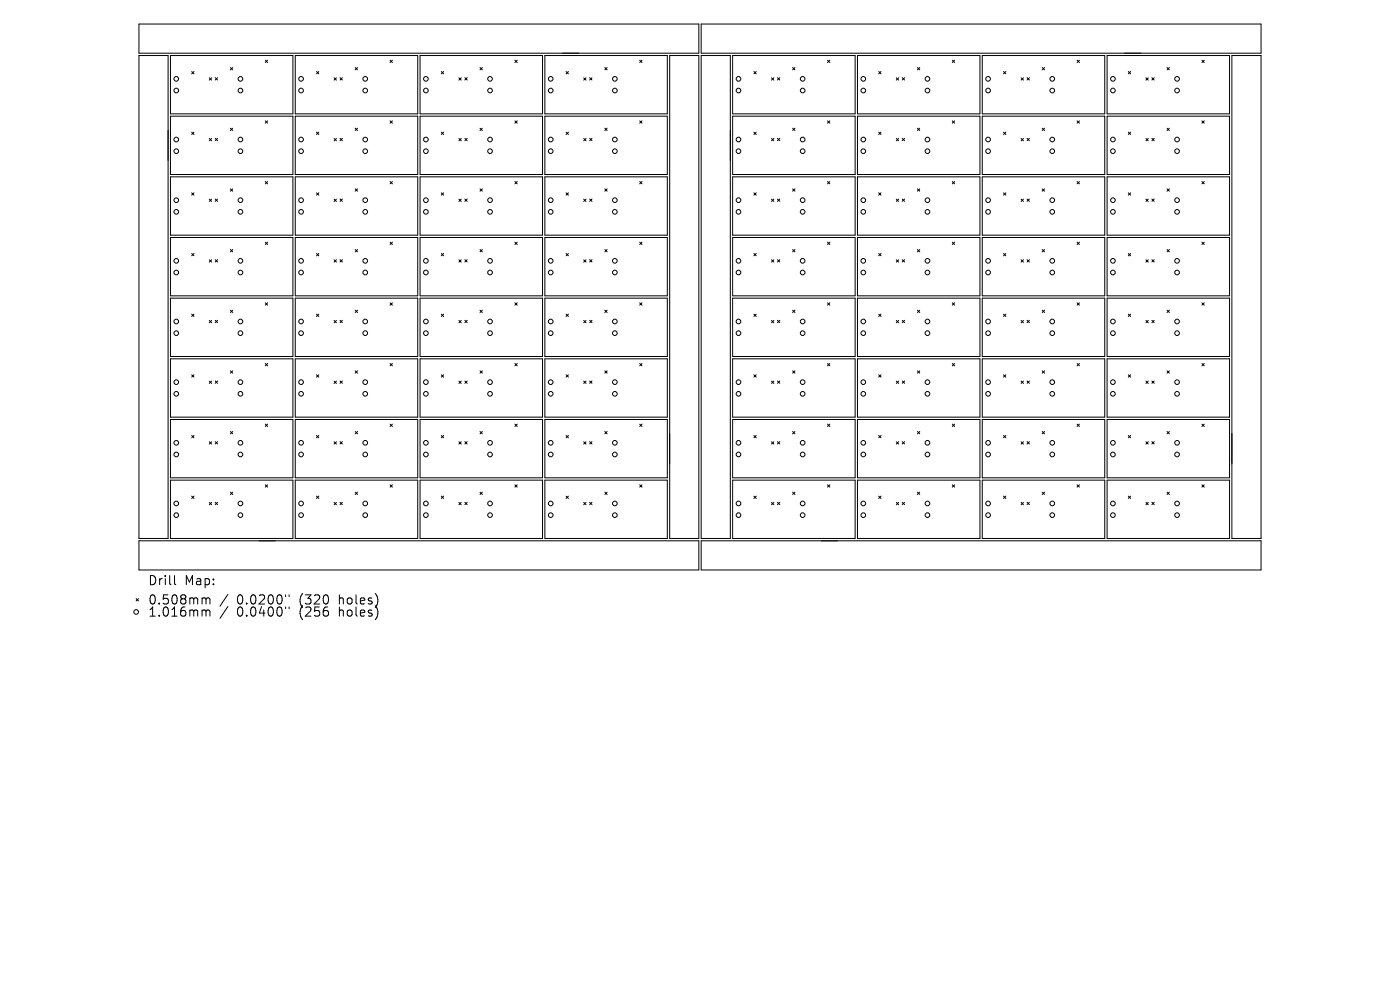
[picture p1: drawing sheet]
<svg xmlns="http://www.w3.org/2000/svg" width="297mm" height="210mm" viewBox="0 0 297 210" stroke-linecap="round" stroke-linejoin="round" font-family="sans-serif">
<defs><g id="words">
<g font-size="2.7">
<text x="31.3" y="124.4">Drill</text>
<text x="39.1" y="124.4">Map:</text>
<text x="31.3" y="128.5">0.508mm</text>
<text x="31.3" y="131.1">1.016mm</text>
<text x="50.3" y="128.5">0.0200&quot;</text>
<text x="50.3" y="131.1">0.0400&quot;</text>
<text x="63.6" y="128.5">(320</text>
<text x="63.6" y="131.1">(256</text>
<text x="72.2" y="128.5">holes)</text>
<text x="72.2" y="131.1">holes)</text>
</g>
</g></defs>
<g fill="none" stroke="#000" stroke-width=".21">
<path d="M29.5 11.8h6.2v102.4h-6.2zM29.5 5.1h118.8v6.2h-118.8zM36.2 11.8h25.9v12.4h-25.9zM40.7 15.2l.5 .5M41.2 15.2l-.5 .5M44.4 16.5l.5 .5M44.9 16.5l-.5 .5M45.7 16.5l.5 .5M46.2 16.5l-.5 .5M48.9 14.3l.5 .5M49.4 14.3l-.5 .5M56.3 12.8l.5 .5"/>
<path d="M56.8 12.8l-.5 .5M62.6 11.8h26v12.4h-26zM67.1 15.2l.5 .5M67.6 15.2l-.5 .5M70.9 16.5l.5 .5M71.4 16.5l-.5 .5M72.1 16.5l.5 .5M72.6 16.5l-.5 .5M75.4 14.3l.4 .5M75.8 14.3l-.4 .5M82.8 12.8l.4 .5M83.2 12.8l-.4 .5"/>
<path d="M89.1 11.8h26v12.4h-26zM93.6 15.2l.5 .5M94.1 15.2l-.5 .5M97.4 16.5l.4 .5M97.8 16.5l-.4 .5M98.6 16.5l.5 .5M99.1 16.5l-.5 .5M101.8 14.3l.5 .5M102.3 14.3l-.5 .5M109.2 12.8l.5 .5M109.7 12.8l-.5 .5M115.6 11.8h26v12.4h-26z"/>
<path d="M120.1 15.2l.5 .5M120.6 15.2l-.5 .5M123.8 16.5l.5 .5M124.3 16.5l-.5 .5M125.1 16.5l.5 .5M125.6 16.5l-.5 .5M128.3 14.3l.5 .5M128.8 14.3l-.5 .5M135.7 12.8l.5 .5M136.2 12.8l-.5 .5M142.1 11.8h6.2v102.4h-6.2zM148.7 5.1h118.8v6.2h-118.8z"/>
<path d="M148.7 11.8h6.2v102.4h-6.2zM155.4 11.8h26v12.4h-26zM159.9 15.2l.5 .5M160.4 15.2l-.5 .5M163.7 16.5l.5 .5M164.2 16.5l-.5 .5M164.9 16.5l.5 .5M165.4 16.5l-.5 .5M168.1 14.3l.5 .5M168.6 14.3l-.5 .5M175.5 12.8l.5 .5M176 12.8l-.5 .5"/>
<path d="M181.9 11.8h26v12.4h-26zM186.4 15.2l.5 .5M186.9 15.2l-.5 .5M190.1 16.5l.5 .5M190.6 16.5l-.5 .5M191.4 16.5l.5 .5M191.9 16.5l-.5 .5M194.6 14.3l.5 .5M195.1 14.3l-.5 .5M202 12.8l.5 .5M202.5 12.8l-.5 .5M208.4 11.8h26v12.4h-26z"/>
<path d="M212.9 15.2l.5 .5M213.4 15.2l-.5 .5M216.6 16.5l.5 .5M217.1 16.5l-.5 .5M217.9 16.5l.5 .5M218.4 16.5l-.5 .5M221.1 14.3l.5 .5M221.6 14.3l-.5 .5M228.5 12.8l.5 .5M229 12.8l-.5 .5M234.9 11.8h25.9v12.4h-25.9zM239.4 15.2l.5 .5"/>
<path d="M239.9 15.2l-.5 .5M243.1 16.5l.5 .5M243.6 16.5l-.5 .5M244.4 16.5l.5 .5M244.9 16.5l-.5 .5M247.6 14.3l.5 .5M248.1 14.3l-.5 .5M255 12.8l.5 .5M255.5 12.8l-.5 .5M261.3 11.8h6.2v102.4h-6.2zM36.2 24.6h25.9v12.4h-25.9zM36.2 37.5h25.9v12.4h-25.9z"/>
<path d="M40.7 28l.5 .5M41.2 28l-.5 .5M44.4 29.4l.5 .5M44.9 29.4l-.5 .5M45.7 29.3l.5 .5M46.2 29.3l-.5 .5M48.9 27.2l.5 .5M49.4 27.2l-.5 .5M56.3 25.6l.5 .5M56.3 38.5l.5 .5M56.8 25.6l-.5 .5M56.8 38.5l-.5 .5"/>
<path d="M62.6 24.6h26v12.4h-26zM62.6 37.5h26v12.4h-26zM67.1 28l.5 .5M67.6 28l-.5 .5M70.9 29.4l.5 .5M71.4 29.4l-.5 .5M72.1 29.3l.5 .5M72.6 29.3l-.5 .5M75.4 27.2l.4 .5M75.8 27.2l-.4 .5M82.8 25.6l.4 .5M82.8 38.5l.4 .5"/>
<path d="M83.2 25.6l-.4 .5M83.2 38.5l-.4 .5M89.1 24.6h26v12.4h-26zM89.1 37.5h26v12.4h-26zM93.6 28l.5 .5M94.1 28l-.5 .5M97.4 29.4l.4 .5M97.8 29.4l-.4 .5M98.6 29.3l.5 .5M99.1 29.3l-.5 .5M101.8 27.2l.5 .5M102.3 27.2l-.5 .5"/>
<path d="M109.2 25.6l.5 .5M109.2 38.5l.5 .5M109.7 25.6l-.5 .5M109.7 38.5l-.5 .5M115.6 24.6h26v12.4h-26zM115.6 37.5h26v12.4h-26zM120.1 28l.5 .5M120.6 28l-.5 .5M123.8 29.4l.5 .5M124.3 29.4l-.5 .5M125.1 29.3l.5 .5M125.6 29.3l-.5 .5"/>
<path d="M128.3 27.2l.5 .5M128.8 27.2l-.5 .5M135.7 25.6l.5 .5M135.7 38.5l.5 .5M136.2 25.6l-.5 .5M136.2 38.5l-.5 .5M155.4 24.6h26v12.4h-26zM155.4 37.5h26v12.4h-26zM159.9 28l.5 .5M160.4 28l-.5 .5M163.7 29.4l.5 .5M164.2 29.4l-.5 .5"/>
<path d="M164.9 29.3l.5 .5M165.4 29.3l-.5 .5M168.1 27.2l.5 .5M168.6 27.2l-.5 .5M175.5 25.6l.5 .5M175.5 38.5l.5 .5M176 25.6l-.5 .5M176 38.5l-.5 .5M181.9 24.6h26v12.4h-26zM181.9 37.5h26v12.4h-26zM186.4 28l.5 .5M186.9 28l-.5 .5"/>
<path d="M190.1 29.4l.5 .5M190.6 29.4l-.5 .5M191.4 29.3l.5 .5M191.9 29.3l-.5 .5M194.6 27.2l.5 .5M195.1 27.2l-.5 .5M202 25.6l.5 .5M202 38.5l.5 .5M202.5 25.6l-.5 .5M202.5 38.5l-.5 .5M208.4 24.6h26v12.4h-26zM208.4 37.5h26v12.4h-26z"/>
<path d="M212.9 28l.5 .5M213.4 28l-.5 .5M216.6 29.4l.5 .5M217.1 29.4l-.5 .5M217.9 29.3l.5 .5M218.4 29.3l-.5 .5M221.1 27.2l.5 .5M221.6 27.2l-.5 .5M228.5 25.6l.5 .5M228.5 38.5l.5 .5M229 25.6l-.5 .5M229 38.5l-.5 .5"/>
<path d="M234.9 24.6h25.9v12.4h-25.9zM234.9 37.5h25.9v12.4h-25.9zM239.4 28l.5 .5M239.9 28l-.5 .5M243.1 29.4l.5 .5M243.6 29.4l-.5 .5M244.4 29.3l.5 .5M244.9 29.3l-.5 .5M247.6 27.2l.5 .5M248.1 27.2l-.5 .5M255 25.6l.5 .5M255 38.5l.5 .5"/>
<path d="M255.5 25.6l-.5 .5M255.5 38.5l-.5 .5M36.2 50.4h25.9v12.4h-25.9zM40.7 40.9l.5 .5M40.7 53.8l.5 .5M41.2 40.9l-.5 .5M41.2 53.8l-.5 .5M44.4 42.2l.5 .5M44.4 55.1l.5 .5M44.9 42.2l-.5 .5M44.9 55.1l-.5 .5M45.7 42.2l.5 .5"/>
<path d="M45.7 55.1l.5 .5M46.2 42.2l-.5 .5M46.2 55.1l-.5 .5M48.9 40.1l.5 .5M48.9 52.9l.5 .5M49.4 40.1l-.5 .5M49.4 52.9l-.5 .5M56.3 51.4l.5 .5M56.8 51.4l-.5 .5M62.6 50.4h26v12.4h-26zM67.1 40.9l.5 .5M67.1 53.8l.5 .5"/>
<path d="M67.6 40.9l-.5 .5M67.6 53.8l-.5 .5M70.9 42.2l.5 .5M70.9 55.1l.5 .5M71.4 42.2l-.5 .5M71.4 55.1l-.5 .5M72.1 42.2l.5 .5M72.1 55.1l.5 .5M72.6 42.2l-.5 .5M72.6 55.1l-.5 .5M75.4 40.1l.4 .5M75.4 52.9l.4 .5"/>
<path d="M75.8 40.1l-.4 .5M75.8 52.9l-.4 .5M82.8 51.4l.4 .5M83.2 51.4l-.4 .5M89.1 50.4h26v12.4h-26zM93.6 40.9l.5 .5M93.6 53.8l.5 .5M94.1 40.9l-.5 .5M94.1 53.8l-.5 .5M97.4 42.2l.4 .5M97.4 55.1l.4 .5M97.8 42.2l-.4 .5"/>
<path d="M97.8 55.1l-.4 .5M98.6 42.2l.5 .5M98.6 55.1l.5 .5M99.1 42.2l-.5 .5M99.1 55.1l-.5 .5M101.8 40.1l.5 .5M101.8 52.9l.5 .5M102.3 40.1l-.5 .5M102.3 52.9l-.5 .5M109.2 51.4l.5 .5M109.7 51.4l-.5 .5M115.6 50.4h26v12.4h-26z"/>
<path d="M120.1 40.9l.5 .5M120.1 53.8l.5 .5M120.6 40.9l-.5 .5M120.6 53.8l-.5 .5M123.8 42.2l.5 .5M123.8 55.1l.5 .5M124.3 42.2l-.5 .5M124.3 55.1l-.5 .5M125.1 42.2l.5 .5M125.1 55.1l.5 .5M125.6 42.2l-.5 .5M125.6 55.1l-.5 .5"/>
<path d="M128.3 40.1l.5 .5M128.3 52.9l.5 .5M128.8 40.1l-.5 .5M128.8 52.9l-.5 .5M135.7 51.4l.5 .5M136.2 51.4l-.5 .5M155.4 50.4h26v12.4h-26zM159.9 40.9l.5 .5M159.9 53.8l.5 .5M160.4 40.9l-.5 .5M160.4 53.8l-.5 .5M163.7 42.2l.5 .5"/>
<path d="M163.7 55.1l.5 .5M164.2 42.2l-.5 .5M164.2 55.1l-.5 .5M164.9 42.2l.5 .5M164.9 55.1l.5 .5M165.4 42.2l-.5 .5M165.4 55.1l-.5 .5M168.1 40.1l.5 .5M168.1 52.9l.5 .5M168.6 40.1l-.5 .5M168.6 52.9l-.5 .5M175.5 51.4l.5 .5"/>
<path d="M176 51.4l-.5 .5M181.9 50.4h26v12.4h-26zM186.4 40.9l.5 .5M186.4 53.8l.5 .5M186.9 40.9l-.5 .5M186.9 53.8l-.5 .5M190.1 42.2l.5 .5M190.1 55.1l.5 .5M190.6 42.2l-.5 .5M190.6 55.1l-.5 .5M191.4 42.2l.5 .5M191.4 55.1l.5 .5"/>
<path d="M191.9 42.2l-.5 .5M191.9 55.1l-.5 .5M194.6 40.1l.5 .5M194.6 52.9l.5 .5M195.1 40.1l-.5 .5M195.1 52.9l-.5 .5M202 51.4l.5 .5M202.5 51.4l-.5 .5M208.4 50.4h26v12.4h-26zM212.9 40.9l.5 .5M212.9 53.8l.5 .5M213.4 40.9l-.5 .5"/>
<path d="M213.4 53.8l-.5 .5M216.6 42.2l.5 .5M216.6 55.1l.5 .5M217.1 42.2l-.5 .5M217.1 55.1l-.5 .5M217.9 42.2l.5 .5M217.9 55.1l.5 .5M218.4 42.2l-.5 .5M218.4 55.1l-.5 .5M221.1 40.1l.5 .5M221.1 52.9l.5 .5M221.6 40.1l-.5 .5"/>
<path d="M221.6 52.9l-.5 .5M228.5 51.4l.5 .5M229 51.4l-.5 .5M234.9 50.4h25.9v12.4h-25.9zM239.4 40.9l.5 .5M239.4 53.8l.5 .5M239.9 40.9l-.5 .5M239.9 53.8l-.5 .5M243.1 42.2l.5 .5M243.1 55.1l.5 .5M243.6 42.2l-.5 .5M243.6 55.1l-.5 .5"/>
<path d="M244.4 42.2l.5 .5M244.4 55.1l.5 .5M244.9 42.2l-.5 .5M244.9 55.1l-.5 .5M247.6 40.1l.5 .5M247.6 52.9l.5 .5M248.1 40.1l-.5 .5M248.1 52.9l-.5 .5M255 51.4l.5 .5M255.5 51.4l-.5 .5M36.2 63.2h25.9v12.4h-25.9zM36.2 76.1h25.9v12.4h-25.9z"/>
<path d="M40.7 66.6l.5 .5M40.7 79.5l.5 .5M41.2 66.6l-.5 .5M41.2 79.5l-.5 .5M44.4 68l.5 .5M44.9 68l-.5 .5M45.7 68l.5 .4M46.2 68l-.5 .4M48.9 65.8l.5 .5M48.9 78.7l.5 .5M49.4 65.8l-.5 .5M49.4 78.7l-.5 .5"/>
<path d="M56.3 64.2l.5 .5M56.3 77.1l.5 .5M56.8 64.2l-.5 .5M56.8 77.1l-.5 .5M62.6 63.2h26v12.4h-26zM62.6 76.1h26v12.4h-26zM67.1 66.6l.5 .5M67.1 79.5l.5 .5M67.6 66.6l-.5 .5M67.6 79.5l-.5 .5M70.9 68l.5 .5M71.4 68l-.5 .5"/>
<path d="M72.1 68l.5 .4M72.6 68l-.5 .4M75.4 65.8l.4 .5M75.4 78.7l.4 .5M75.8 65.8l-.4 .5M75.8 78.7l-.4 .5M82.8 64.2l.4 .5M82.8 77.1l.4 .5M83.2 64.2l-.4 .5M83.2 77.1l-.4 .5M89.1 76.1h26v12.4h-26zM89.1 63.2h26v12.4h-26z"/>
<path d="M93.6 66.6l.5 .5M93.6 79.5l.5 .5M94.1 66.6l-.5 .5M94.1 79.5l-.5 .5M97.4 68l.4 .5M97.8 68l-.4 .5M98.6 68l.5 .4M99.1 68l-.5 .4M101.8 65.8l.5 .5M101.8 78.7l.5 .5M102.3 65.8l-.5 .5M102.3 78.7l-.5 .5"/>
<path d="M109.2 64.2l.5 .5M109.2 77.1l.5 .5M109.7 64.2l-.5 .5M109.7 77.1l-.5 .5M115.6 63.2h26v12.4h-26zM115.6 76.1h26v12.4h-26zM120.1 66.6l.5 .5M120.1 79.5l.5 .5M120.6 66.6l-.5 .5M120.6 79.5l-.5 .5M123.8 68l.5 .5M124.3 68l-.5 .5"/>
<path d="M125.1 68l.5 .4M125.6 68l-.5 .4M128.3 65.8l.5 .5M128.3 78.7l.5 .5M128.8 65.8l-.5 .5M128.8 78.7l-.5 .5M135.7 64.2l.5 .5M135.7 77.1l.5 .5M136.2 64.2l-.5 .5M136.2 77.1l-.5 .5M155.4 76.1h26v12.4h-26zM155.4 63.2h26v12.4h-26z"/>
<path d="M159.9 66.6l.5 .5M159.9 79.5l.5 .5M160.4 66.6l-.5 .5M160.4 79.5l-.5 .5M163.7 68l.5 .5M164.2 68l-.5 .5M164.9 68l.5 .4M165.4 68l-.5 .4M168.1 65.8l.5 .5M168.1 78.7l.5 .5M168.6 65.8l-.5 .5M168.6 78.7l-.5 .5"/>
<path d="M175.5 64.2l.5 .5M175.5 77.1l.5 .5M176 64.2l-.5 .5M176 77.1l-.5 .5M181.9 63.2h26v12.4h-26zM181.9 76.1h26v12.4h-26zM186.4 66.6l.5 .5M186.4 79.5l.5 .5M186.9 66.6l-.5 .5M186.9 79.5l-.5 .5M190.1 68l.5 .5M190.6 68l-.5 .5"/>
<path d="M191.4 68l.5 .4M191.9 68l-.5 .4M194.6 65.8l.5 .5M194.6 78.7l.5 .5M195.1 65.8l-.5 .5M195.1 78.7l-.5 .5M202 64.2l.5 .5M202 77.1l.5 .5M202.5 64.2l-.5 .5M202.5 77.1l-.5 .5M208.4 76.1h26v12.4h-26zM208.4 63.2h26v12.4h-26z"/>
<path d="M212.9 66.6l.5 .5M212.9 79.5l.5 .5M213.4 66.6l-.5 .5M213.4 79.5l-.5 .5M216.6 68l.5 .5M217.1 68l-.5 .5M217.9 68l.5 .4M218.4 68l-.5 .4M221.1 65.8l.5 .5M221.1 78.7l.5 .5M221.6 65.8l-.5 .5M221.6 78.7l-.5 .5"/>
<path d="M228.5 64.2l.5 .5M228.5 77.1l.5 .5M229 64.2l-.5 .5M229 77.1l-.5 .5M234.9 76.1h25.9v12.4h-25.9zM234.9 63.2h25.9v12.4h-25.9zM239.4 66.6l.5 .5M239.4 79.5l.5 .5M239.9 66.6l-.5 .5M239.9 79.5l-.5 .5M243.1 68l.5 .5M243.6 68l-.5 .5"/>
<path d="M244.4 68l.5 .4M244.9 68l-.5 .4M247.6 65.8l.5 .5M247.6 78.7l.5 .5M248.1 65.8l-.5 .5M248.1 78.7l-.5 .5M255 64.2l.5 .5M255 77.1l.5 .5M255.5 64.2l-.5 .5M255.5 77.1l-.5 .5M36.2 89h25.9v12.4h-25.9zM40.7 92.4l.5 .5"/>
<path d="M41.2 92.4l-.5 .5M44.4 80.8l.5 .5M44.4 93.7l.5 .5M44.9 80.8l-.5 .5M44.9 93.7l-.5 .5M45.7 80.8l.5 .5M45.7 93.7l.5 .5M46.2 80.8l-.5 .5M46.2 93.7l-.5 .5M48.9 91.5l.5 .5M49.4 91.5l-.5 .5M56.3 90l.5 .5"/>
<path d="M56.8 90l-.5 .5M62.6 89h26v12.4h-26zM67.1 92.4l.5 .5M67.6 92.4l-.5 .5M70.9 80.8l.5 .5M70.9 93.7l.5 .5M71.4 80.8l-.5 .5M71.4 93.7l-.5 .5M72.1 80.8l.5 .5M72.1 93.7l.5 .5M72.6 80.8l-.5 .5M72.6 93.7l-.5 .5"/>
<path d="M75.4 91.5l.4 .5M75.8 91.5l-.4 .5M82.8 90l.4 .5M83.2 90l-.4 .5M89.1 89h26v12.4h-26zM93.6 92.4l.5 .5M94.1 92.4l-.5 .5M97.4 80.8l.4 .5M97.4 93.7l.4 .5M97.8 80.8l-.4 .5M97.8 93.7l-.4 .5M98.6 80.8l.5 .5"/>
<path d="M98.6 93.7l.5 .5M99.1 80.8l-.5 .5M99.1 93.7l-.5 .5M101.8 91.5l.5 .5M102.3 91.5l-.5 .5M109.2 90l.5 .5M109.7 90l-.5 .5M115.6 89h26v12.4h-26zM120.1 92.4l.5 .5M120.6 92.4l-.5 .5M123.8 80.8l.5 .5M123.8 93.7l.5 .5"/>
<path d="M124.3 80.8l-.5 .5M124.3 93.7l-.5 .5M125.1 80.8l.5 .5M125.1 93.7l.5 .5M125.6 80.8l-.5 .5M125.6 93.7l-.5 .5M128.3 91.5l.5 .5M128.8 91.5l-.5 .5M135.7 90l.5 .5M136.2 90l-.5 .5M155.4 89h26v12.4h-26zM159.9 92.4l.5 .5"/>
<path d="M160.4 92.4l-.5 .5M163.7 80.8l.5 .5M163.7 93.7l.5 .5M164.2 80.8l-.5 .5M164.2 93.7l-.5 .5M164.9 80.8l.5 .5M164.9 93.7l.5 .5M165.4 80.8l-.5 .5M165.4 93.7l-.5 .5M168.1 91.5l.5 .5M168.6 91.5l-.5 .5M175.5 90l.5 .5"/>
<path d="M176 90l-.5 .5M181.9 89h26v12.4h-26zM186.4 92.4l.5 .5M186.9 92.4l-.5 .5M190.1 80.8l.5 .5M190.1 93.7l.5 .5M190.6 80.8l-.5 .5M190.6 93.7l-.5 .5M191.4 80.8l.5 .5M191.4 93.7l.5 .5M191.9 80.8l-.5 .5M191.9 93.7l-.5 .5"/>
<path d="M194.6 91.5l.5 .5M195.1 91.5l-.5 .5M202 90l.5 .5M202.5 90l-.5 .5M208.4 89h26v12.4h-26zM212.9 92.4l.5 .5M213.4 92.4l-.5 .5M216.6 80.8l.5 .5M216.6 93.7l.5 .5M217.1 80.8l-.5 .5M217.1 93.7l-.5 .5M217.9 80.8l.5 .5"/>
<path d="M217.9 93.7l.5 .5M218.4 80.8l-.5 .5M218.4 93.7l-.5 .5M221.1 91.5l.5 .5M221.6 91.5l-.5 .5M228.5 90l.5 .5M229 90l-.5 .5M234.9 89h25.9v12.4h-25.9zM239.4 92.4l.5 .5M239.9 92.4l-.5 .5M243.1 80.8l.5 .5M243.1 93.7l.5 .5"/>
<path d="M243.6 80.8l-.5 .5M243.6 93.7l-.5 .5M244.4 80.8l.5 .5M244.4 93.7l.5 .5M244.9 80.8l-.5 .5M244.9 93.7l-.5 .5M247.6 91.5l.5 .5M248.1 91.5l-.5 .5M255 90l.5 .5M255.5 90l-.5 .5M29.5 114.7h118.8v6.2h-118.8zM36.2 101.9h25.9v12.3h-25.9z"/>
<path d="M40.7 105.2l.5 .5M41.2 105.2l-.5 .5M44.4 106.6l.5 .5M44.9 106.6l-.5 .5M45.7 106.6l.5 .4M46.2 106.6l-.5 .4M48.9 104.4l.5 .5M49.4 104.4l-.5 .5M56.3 102.8l.5 .5M56.8 102.8l-.5 .5M62.6 101.9h26v12.3h-26zM67.1 105.2l.5 .5"/>
<path d="M67.6 105.2l-.5 .5M70.9 106.6l.5 .5M71.4 106.6l-.5 .5M72.1 106.6l.5 .4M72.6 106.6l-.5 .4M75.4 104.4l.4 .5M75.8 104.4l-.4 .5M82.8 102.8l.4 .5M83.2 102.8l-.4 .5M89.1 101.9h26v12.3h-26zM93.6 105.2l.5 .5M94.1 105.2l-.5 .5"/>
<path d="M97.4 106.6l.4 .5M97.8 106.6l-.4 .5M98.6 106.6l.5 .4M99.1 106.6l-.5 .4M101.8 104.4l.5 .5M102.3 104.4l-.5 .5M109.2 102.8l.5 .5M109.7 102.8l-.5 .5M115.6 101.9h26v12.3h-26zM120.1 105.2l.5 .5M120.6 105.2l-.5 .5M123.8 106.6l.5 .5"/>
<path d="M124.3 106.6l-.5 .5M125.1 106.6l.5 .4M125.6 106.6l-.5 .4M128.3 104.4l.5 .5M128.8 104.4l-.5 .5M135.7 102.8l.5 .5M136.2 102.8l-.5 .5M148.7 114.7h118.8v6.2h-118.8zM155.4 101.9h26v12.3h-26zM159.9 105.2l.5 .5M160.4 105.2l-.5 .5M163.7 106.6l.5 .5"/>
<path d="M164.2 106.6l-.5 .5M164.9 106.6l.5 .4M165.4 106.6l-.5 .4M168.1 104.4l.5 .5M168.6 104.4l-.5 .5M175.5 102.8l.5 .5M176 102.8l-.5 .5M181.9 101.9h26v12.3h-26zM186.4 105.2l.5 .5M186.9 105.2l-.5 .5M190.1 106.6l.5 .5M190.6 106.6l-.5 .5"/>
<path d="M191.4 106.6l.5 .4M191.9 106.6l-.5 .4M194.6 104.4l.5 .5M195.1 104.4l-.5 .5M202 102.8l.5 .5M202.5 102.8l-.5 .5M208.4 101.9h26v12.3h-26zM212.9 105.2l.5 .5M213.4 105.2l-.5 .5M216.6 106.6l.5 .5M217.1 106.6l-.5 .5M217.9 106.6l.5 .4"/>
<path d="M218.4 106.6l-.5 .4M221.1 104.4l.5 .5M221.6 104.4l-.5 .5M228.5 102.8l.5 .5M229 102.8l-.5 .5M234.9 101.9h25.9v12.3h-25.9zM239.4 105.2l.5 .5M239.9 105.2l-.5 .5M243.1 106.6l.5 .5M243.6 106.6l-.5 .5M244.4 106.6l.5 .4M244.9 106.6l-.5 .4"/>
<path d="M247.6 104.4l.5 .5M248.1 104.4l-.5 .5M255 102.8l.5 .5M255.5 102.8l-.5 .5M28.9 127l.5 .5M29.4 127l-.5 .5M37 122.1v1.7l.3 .2M43.1 126.8l.5 .1 .1 .2M43.1 129.4l.5 .1 .1 .2M43.7 127.1l.3-.3 .4 .1 .1 1.2M43.7 127.1v1M43.7 129.7v1"/>
<path d="M43.7 129.7l.3-.3 .4 .1 .1 1.2M48.3 126.1l-1.6 2.5M48.3 128.7l-1.6 2.5M60.6 126.2v.4M60.6 128.8v.3M61.3 126.2v.4M61.3 128.8v.3"/>
<circle cx="37.4" cy="19.2" r=".49"/>
<circle cx="37.4" cy="16.7" r=".49"/>
<circle cx="51" cy="19.2" r=".49"/>
<circle cx="51" cy="16.7" r=".49"/>
<circle cx="63.9" cy="19.2" r=".49"/>
<circle cx="63.9" cy="16.7" r=".49"/>
<circle cx="77.5" cy="19.2" r=".49"/>
<circle cx="77.5" cy="16.7" r=".49"/>
<circle cx="90.4" cy="19.2" r=".49"/>
<circle cx="90.4" cy="16.7" r=".49"/>
<circle cx="104" cy="19.2" r=".49"/>
<circle cx="104" cy="16.7" r=".49"/>
<circle cx="116.8" cy="19.2" r=".49"/>
<circle cx="116.8" cy="16.7" r=".49"/>
<circle cx="130.4" cy="19.2" r=".49"/>
<circle cx="130.4" cy="16.7" r=".49"/>
<circle cx="156.7" cy="19.2" r=".49"/>
<circle cx="156.7" cy="16.7" r=".49"/>
<circle cx="170.3" cy="19.2" r=".49"/>
<circle cx="170.3" cy="16.7" r=".49"/>
<circle cx="183.1" cy="19.2" r=".49"/>
<circle cx="183.1" cy="16.7" r=".49"/>
<circle cx="196.8" cy="19.2" r=".49"/>
<circle cx="196.8" cy="16.7" r=".49"/>
<circle cx="209.6" cy="19.2" r=".49"/>
<circle cx="209.6" cy="16.7" r=".49"/>
<circle cx="223.2" cy="19.2" r=".49"/>
<circle cx="223.2" cy="16.7" r=".49"/>
<circle cx="236.1" cy="19.2" r=".49"/>
<circle cx="236.1" cy="16.7" r=".49"/>
<circle cx="249.7" cy="19.2" r=".49"/>
<circle cx="249.7" cy="16.7" r=".49"/>
<circle cx="37.4" cy="32.1" r=".49"/>
<circle cx="37.4" cy="29.6" r=".49"/>
<circle cx="51" cy="32.1" r=".49"/>
<circle cx="51" cy="29.6" r=".49"/>
<circle cx="63.9" cy="32.1" r=".49"/>
<circle cx="63.9" cy="29.6" r=".49"/>
<circle cx="77.5" cy="32.1" r=".49"/>
<circle cx="77.5" cy="29.6" r=".49"/>
<circle cx="90.4" cy="32.1" r=".49"/>
<circle cx="90.4" cy="29.6" r=".49"/>
<circle cx="104" cy="32.1" r=".49"/>
<circle cx="104" cy="29.6" r=".49"/>
<circle cx="116.8" cy="32.1" r=".49"/>
<circle cx="116.8" cy="29.6" r=".49"/>
<circle cx="130.4" cy="32.1" r=".49"/>
<circle cx="130.4" cy="29.6" r=".49"/>
<circle cx="156.7" cy="32.1" r=".49"/>
<circle cx="156.7" cy="29.6" r=".49"/>
<circle cx="170.3" cy="32.1" r=".49"/>
<circle cx="170.3" cy="29.6" r=".49"/>
<circle cx="183.1" cy="32.1" r=".49"/>
<circle cx="183.1" cy="29.6" r=".49"/>
<circle cx="196.8" cy="32.1" r=".49"/>
<circle cx="196.8" cy="29.6" r=".49"/>
<circle cx="209.6" cy="32.1" r=".49"/>
<circle cx="209.6" cy="29.6" r=".49"/>
<circle cx="223.2" cy="32.1" r=".49"/>
<circle cx="223.2" cy="29.6" r=".49"/>
<circle cx="236.1" cy="32.1" r=".49"/>
<circle cx="236.1" cy="29.6" r=".49"/>
<circle cx="249.7" cy="32.1" r=".49"/>
<circle cx="249.7" cy="29.6" r=".49"/>
<circle cx="37.4" cy="44.9" r=".49"/>
<circle cx="37.4" cy="42.5" r=".49"/>
<circle cx="37.4" cy="57.8" r=".49"/>
<circle cx="37.4" cy="55.3" r=".49"/>
<circle cx="51" cy="44.9" r=".49"/>
<circle cx="51" cy="42.5" r=".49"/>
<circle cx="51" cy="57.8" r=".49"/>
<circle cx="51" cy="55.3" r=".49"/>
<circle cx="63.9" cy="44.9" r=".49"/>
<circle cx="63.9" cy="42.5" r=".49"/>
<circle cx="63.9" cy="57.8" r=".49"/>
<circle cx="63.9" cy="55.3" r=".49"/>
<circle cx="77.5" cy="44.9" r=".49"/>
<circle cx="77.5" cy="42.5" r=".49"/>
<circle cx="77.5" cy="57.8" r=".49"/>
<circle cx="77.5" cy="55.3" r=".49"/>
<circle cx="90.4" cy="44.9" r=".49"/>
<circle cx="90.4" cy="42.5" r=".49"/>
<circle cx="90.4" cy="57.8" r=".49"/>
<circle cx="90.4" cy="55.3" r=".49"/>
<circle cx="104" cy="44.9" r=".49"/>
<circle cx="104" cy="42.5" r=".49"/>
<circle cx="104" cy="57.8" r=".49"/>
<circle cx="104" cy="55.3" r=".49"/>
<circle cx="116.8" cy="44.9" r=".49"/>
<circle cx="116.8" cy="42.5" r=".49"/>
<circle cx="116.8" cy="57.8" r=".49"/>
<circle cx="116.8" cy="55.3" r=".49"/>
<circle cx="130.4" cy="44.9" r=".49"/>
<circle cx="130.4" cy="42.5" r=".49"/>
<circle cx="130.4" cy="57.8" r=".49"/>
<circle cx="130.4" cy="55.3" r=".49"/>
<circle cx="156.7" cy="44.9" r=".49"/>
<circle cx="156.7" cy="42.5" r=".49"/>
<circle cx="156.7" cy="57.8" r=".49"/>
<circle cx="156.7" cy="55.3" r=".49"/>
<circle cx="170.3" cy="44.9" r=".49"/>
<circle cx="170.3" cy="42.5" r=".49"/>
<circle cx="170.3" cy="57.8" r=".49"/>
<circle cx="170.3" cy="55.3" r=".49"/>
<circle cx="183.1" cy="44.9" r=".49"/>
<circle cx="183.1" cy="42.5" r=".49"/>
<circle cx="183.1" cy="57.8" r=".49"/>
<circle cx="183.1" cy="55.3" r=".49"/>
<circle cx="196.8" cy="44.9" r=".49"/>
<circle cx="196.8" cy="42.5" r=".49"/>
<circle cx="196.8" cy="57.8" r=".49"/>
<circle cx="196.8" cy="55.3" r=".49"/>
<circle cx="209.6" cy="44.9" r=".49"/>
<circle cx="209.6" cy="42.5" r=".49"/>
<circle cx="209.6" cy="57.8" r=".49"/>
<circle cx="209.6" cy="55.3" r=".49"/>
<circle cx="223.2" cy="44.9" r=".49"/>
<circle cx="223.2" cy="42.5" r=".49"/>
<circle cx="223.2" cy="57.8" r=".49"/>
<circle cx="223.2" cy="55.3" r=".49"/>
<circle cx="236.1" cy="44.9" r=".49"/>
<circle cx="236.1" cy="42.5" r=".49"/>
<circle cx="236.1" cy="57.8" r=".49"/>
<circle cx="236.1" cy="55.3" r=".49"/>
<circle cx="249.7" cy="44.9" r=".49"/>
<circle cx="249.7" cy="42.5" r=".49"/>
<circle cx="249.7" cy="57.8" r=".49"/>
<circle cx="249.7" cy="55.3" r=".49"/>
<circle cx="37.4" cy="68.2" r=".49"/>
<circle cx="37.4" cy="70.7" r=".49"/>
<circle cx="51" cy="68.2" r=".49"/>
<circle cx="51" cy="70.7" r=".49"/>
<circle cx="63.9" cy="68.2" r=".49"/>
<circle cx="63.9" cy="70.7" r=".49"/>
<circle cx="77.5" cy="68.2" r=".49"/>
<circle cx="77.5" cy="70.7" r=".49"/>
<circle cx="90.4" cy="68.2" r=".49"/>
<circle cx="90.4" cy="70.7" r=".49"/>
<circle cx="104" cy="68.2" r=".49"/>
<circle cx="104" cy="70.7" r=".49"/>
<circle cx="116.8" cy="68.2" r=".49"/>
<circle cx="116.8" cy="70.7" r=".49"/>
<circle cx="130.4" cy="68.2" r=".49"/>
<circle cx="130.4" cy="70.7" r=".49"/>
<circle cx="156.7" cy="68.2" r=".49"/>
<circle cx="156.7" cy="70.7" r=".49"/>
<circle cx="170.3" cy="68.2" r=".49"/>
<circle cx="170.3" cy="70.7" r=".49"/>
<circle cx="183.1" cy="68.2" r=".49"/>
<circle cx="183.1" cy="70.7" r=".49"/>
<circle cx="196.8" cy="68.2" r=".49"/>
<circle cx="196.8" cy="70.7" r=".49"/>
<circle cx="209.6" cy="68.2" r=".49"/>
<circle cx="209.6" cy="70.7" r=".49"/>
<circle cx="223.2" cy="68.2" r=".49"/>
<circle cx="223.2" cy="70.7" r=".49"/>
<circle cx="236.1" cy="68.2" r=".49"/>
<circle cx="236.1" cy="70.7" r=".49"/>
<circle cx="249.7" cy="68.2" r=".49"/>
<circle cx="249.7" cy="70.7" r=".49"/>
<circle cx="37.4" cy="93.9" r=".49"/>
<circle cx="37.4" cy="81.1" r=".49"/>
<circle cx="37.4" cy="96.4" r=".49"/>
<circle cx="37.4" cy="83.5" r=".49"/>
<circle cx="51" cy="93.9" r=".49"/>
<circle cx="51" cy="81.1" r=".49"/>
<circle cx="51" cy="96.4" r=".49"/>
<circle cx="51" cy="83.5" r=".49"/>
<circle cx="63.9" cy="93.9" r=".49"/>
<circle cx="63.9" cy="81.1" r=".49"/>
<circle cx="63.9" cy="96.4" r=".49"/>
<circle cx="63.9" cy="83.5" r=".49"/>
<circle cx="77.5" cy="93.9" r=".49"/>
<circle cx="77.5" cy="81.1" r=".49"/>
<circle cx="77.5" cy="96.4" r=".49"/>
<circle cx="77.5" cy="83.5" r=".49"/>
<circle cx="90.4" cy="93.9" r=".49"/>
<circle cx="90.4" cy="81.1" r=".49"/>
<circle cx="90.4" cy="96.4" r=".49"/>
<circle cx="90.4" cy="83.5" r=".49"/>
<circle cx="104" cy="93.9" r=".49"/>
<circle cx="104" cy="81.1" r=".49"/>
<circle cx="104" cy="96.4" r=".49"/>
<circle cx="104" cy="83.5" r=".49"/>
<circle cx="116.8" cy="93.9" r=".49"/>
<circle cx="116.8" cy="81.1" r=".49"/>
<circle cx="116.8" cy="96.4" r=".49"/>
<circle cx="116.8" cy="83.5" r=".49"/>
<circle cx="130.4" cy="93.9" r=".49"/>
<circle cx="130.4" cy="81.1" r=".49"/>
<circle cx="130.4" cy="96.4" r=".49"/>
<circle cx="130.4" cy="83.5" r=".49"/>
<circle cx="156.7" cy="93.9" r=".49"/>
<circle cx="156.7" cy="81.1" r=".49"/>
<circle cx="156.7" cy="96.4" r=".49"/>
<circle cx="156.7" cy="83.5" r=".49"/>
<circle cx="170.3" cy="93.9" r=".49"/>
<circle cx="170.3" cy="81.1" r=".49"/>
<circle cx="170.3" cy="96.4" r=".49"/>
<circle cx="170.3" cy="83.5" r=".49"/>
<circle cx="183.1" cy="93.9" r=".49"/>
<circle cx="183.1" cy="81.1" r=".49"/>
<circle cx="183.1" cy="96.4" r=".49"/>
<circle cx="183.1" cy="83.5" r=".49"/>
<circle cx="196.8" cy="93.9" r=".49"/>
<circle cx="196.8" cy="81.1" r=".49"/>
<circle cx="196.8" cy="96.4" r=".49"/>
<circle cx="196.8" cy="83.5" r=".49"/>
<circle cx="209.6" cy="93.9" r=".49"/>
<circle cx="209.6" cy="81.1" r=".49"/>
<circle cx="209.6" cy="96.4" r=".49"/>
<circle cx="209.6" cy="83.5" r=".49"/>
<circle cx="223.2" cy="93.9" r=".49"/>
<circle cx="223.2" cy="81.1" r=".49"/>
<circle cx="223.2" cy="96.4" r=".49"/>
<circle cx="223.2" cy="83.5" r=".49"/>
<circle cx="236.1" cy="93.9" r=".49"/>
<circle cx="236.1" cy="81.1" r=".49"/>
<circle cx="236.1" cy="96.4" r=".49"/>
<circle cx="236.1" cy="83.5" r=".49"/>
<circle cx="249.7" cy="93.9" r=".49"/>
<circle cx="249.7" cy="81.1" r=".49"/>
<circle cx="249.7" cy="96.4" r=".49"/>
<circle cx="249.7" cy="83.5" r=".49"/>
<circle cx="37.4" cy="106.8" r=".49"/>
<circle cx="37.4" cy="109.3" r=".49"/>
<circle cx="51" cy="106.8" r=".49"/>
<circle cx="51" cy="109.3" r=".49"/>
<circle cx="63.9" cy="106.8" r=".49"/>
<circle cx="63.9" cy="109.3" r=".49"/>
<circle cx="77.5" cy="106.8" r=".49"/>
<circle cx="77.5" cy="109.3" r=".49"/>
<circle cx="90.4" cy="106.8" r=".49"/>
<circle cx="90.4" cy="109.3" r=".49"/>
<circle cx="104" cy="106.8" r=".49"/>
<circle cx="104" cy="109.3" r=".49"/>
<circle cx="116.8" cy="106.8" r=".49"/>
<circle cx="116.8" cy="109.3" r=".49"/>
<circle cx="130.4" cy="106.8" r=".49"/>
<circle cx="130.4" cy="109.3" r=".49"/>
<circle cx="156.7" cy="106.8" r=".49"/>
<circle cx="156.7" cy="109.3" r=".49"/>
<circle cx="170.3" cy="106.8" r=".49"/>
<circle cx="170.3" cy="109.3" r=".49"/>
<circle cx="183.1" cy="106.8" r=".49"/>
<circle cx="183.1" cy="109.3" r=".49"/>
<circle cx="196.8" cy="106.8" r=".49"/>
<circle cx="196.8" cy="109.3" r=".49"/>
<circle cx="209.6" cy="106.8" r=".49"/>
<circle cx="209.6" cy="109.3" r=".49"/>
<circle cx="223.2" cy="106.8" r=".49"/>
<circle cx="223.2" cy="109.3" r=".49"/>
<circle cx="236.1" cy="106.8" r=".49"/>
<circle cx="236.1" cy="109.3" r=".49"/>
<circle cx="249.7" cy="106.8" r=".49"/>
<circle cx="249.7" cy="109.3" r=".49"/>
<circle cx="28.9" cy="129.8" r=".49"/>
</g>
<use href="#words"/>
</svg>
